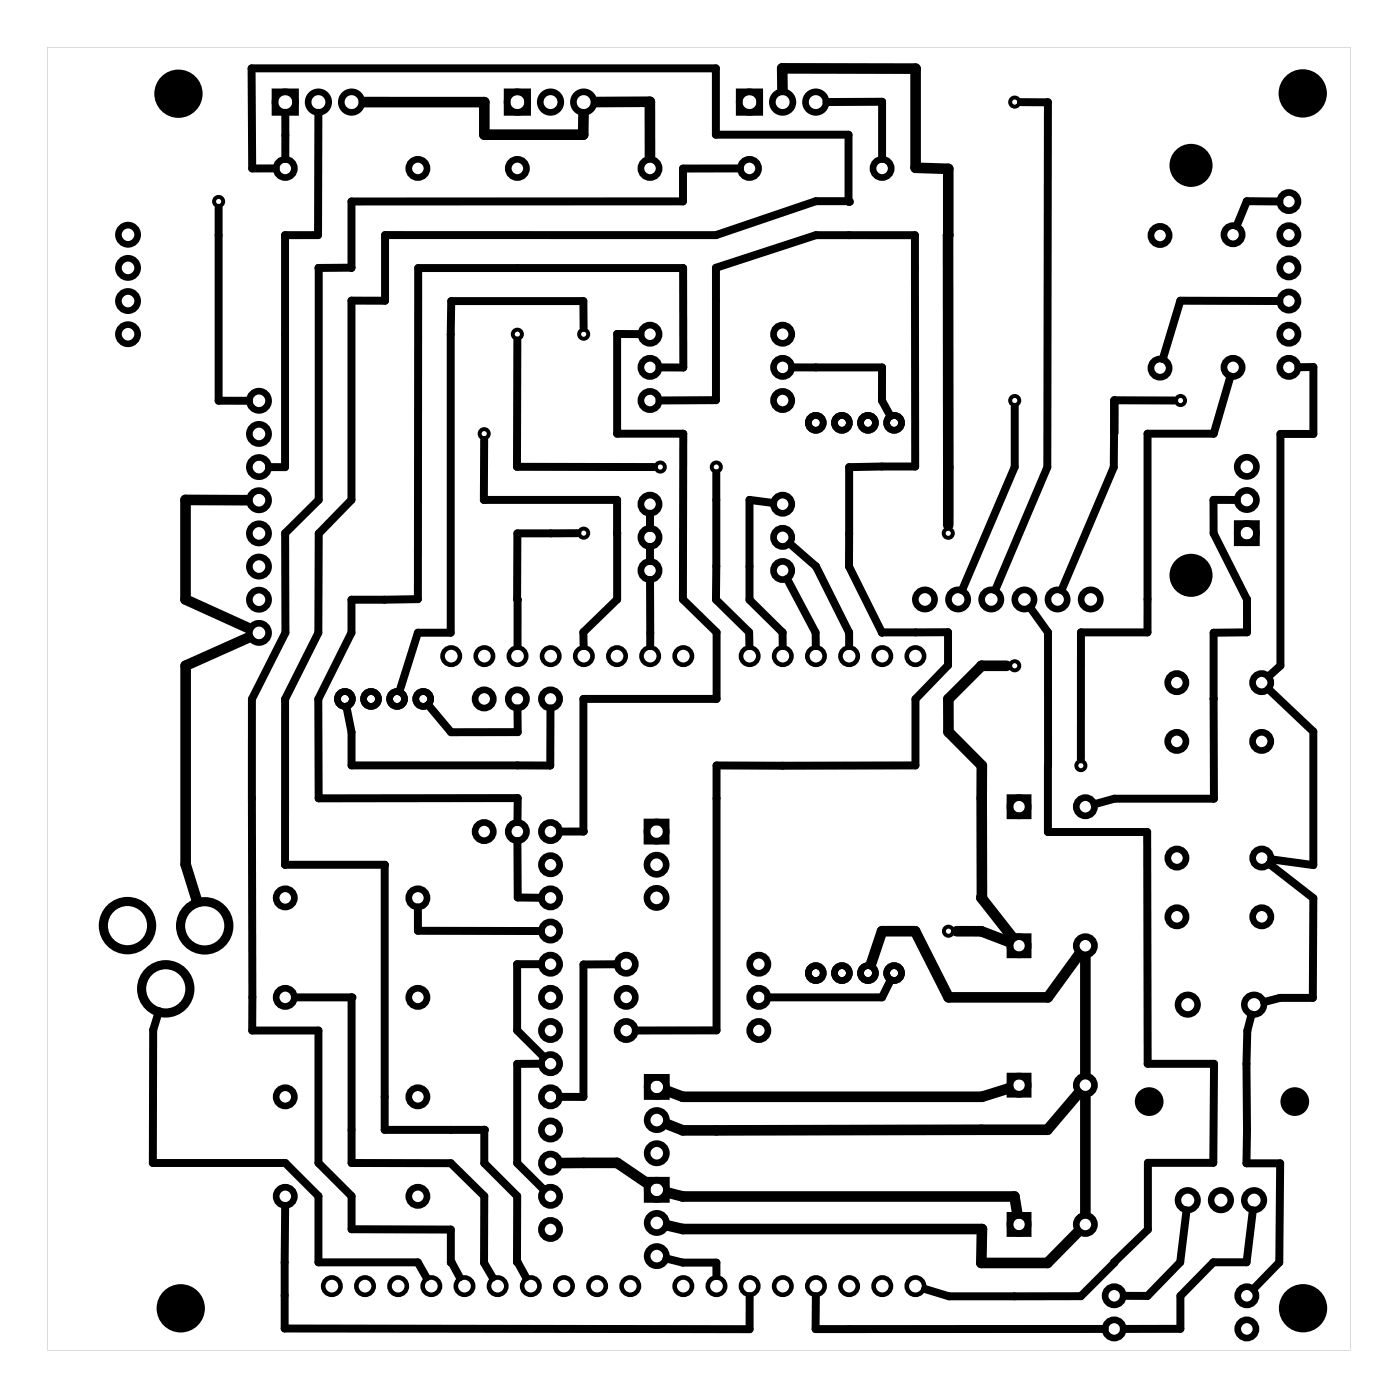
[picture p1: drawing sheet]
<svg xmlns="http://www.w3.org/2000/svg" width="107mm" height="107mm" viewBox="0 0 107 107" stroke-linecap="round" stroke-linejoin="round" font-family="sans-serif">
<g fill="#000">
<path d="M3.6 3.6h99.8v99.8h-99.8zM3.6 3.6v99.8h99.8v-99.8z"/>
<circle cx="65" cy="15.5" r=".3"/>
<circle cx="26.9" cy="76.4" r=".3"/>
<circle cx="37.1" cy="86.6" r=".3"/>
</g>
<g fill="none" stroke="#000" stroke-width=".3">
<circle cx="16.7" cy="15.4" r=".35"/>
<circle cx="77.7" cy="7.8" r=".35"/>
<circle cx="37.1" cy="33.2" r=".35"/>
<circle cx="39.6" cy="25.6" r=".35"/>
<circle cx="44.7" cy="25.6" r=".35"/>
<circle cx="50.6" cy="35.8" r=".35"/>
<circle cx="54.9" cy="35.8" r=".35"/>
<circle cx="77.7" cy="30.7" r=".35"/>
<circle cx="90.4" cy="30.7" r=".35"/>
<circle cx="44.7" cy="40.8" r=".35"/>
<circle cx="72.6" cy="40.9" r=".35"/>
<circle cx="77.7" cy="51" r=".35"/>
<circle cx="82.8" cy="58.6" r=".35"/>
<circle cx="72.7" cy="71.3" r=".35"/>
</g>
<g fill="none" stroke="#000" stroke-width=".51">
<path d="M21.1 7h1.5v1.6h-1.5zM38.8 7h1.6v1.6h-1.6zM56.6 7h1.6v1.6h-1.6zM94.8 40.1h1.4v1.5h-1.4zM49.6 63h1.4v1.4h-1.4zM77.4 61.1h1.4v1.4h-1.4zM77.4 71.8h1.4v1.3h-1.4zM49.6 82.5h1.4v1.5h-1.4zM49.6 90.4h1.4v1.5h-1.4zM77.4 93.1h1.4v1.4h-1.4zM77.4 82.4h1.4v1.4h-1.4z"/>
<circle cx="9.8" cy="18" r=".74"/>
<circle cx="21.9" cy="7.8" r=".79"/>
<circle cx="21.9" cy="12.9" r=".7"/>
<circle cx="24.4" cy="7.8" r=".79"/>
<circle cx="26.9" cy="7.8" r=".79"/>
<circle cx="32" cy="12.9" r=".7"/>
<circle cx="39.6" cy="7.8" r=".79"/>
<circle cx="39.6" cy="12.9" r=".7"/>
<circle cx="42.2" cy="7.8" r=".79"/>
<circle cx="44.7" cy="7.8" r=".79"/>
<circle cx="49.8" cy="12.9" r=".7"/>
<circle cx="57.4" cy="7.8" r=".79"/>
<circle cx="57.4" cy="12.9" r=".7"/>
<circle cx="60" cy="7.8" r=".79"/>
<circle cx="62.5" cy="7.8" r=".79"/>
<circle cx="67.6" cy="12.9" r=".7"/>
<circle cx="88.9" cy="18" r=".7"/>
<circle cx="94.5" cy="18" r=".7"/>
<circle cx="98.7" cy="15.4" r=".7"/>
<circle cx="98.7" cy="18" r=".7"/>
<circle cx="9.8" cy="20.5" r=".74"/>
<circle cx="9.8" cy="23.1" r=".74"/>
<circle cx="9.8" cy="25.6" r=".74"/>
<circle cx="19.8" cy="33.2" r=".74"/>
<circle cx="19.8" cy="30.7" r=".74"/>
<circle cx="19.8" cy="35.8" r=".74"/>
<circle cx="19.8" cy="38.3" r=".74"/>
<circle cx="49.8" cy="28.1" r=".7"/>
<circle cx="49.8" cy="30.7" r=".7"/>
<circle cx="49.8" cy="25.6" r=".7"/>
<circle cx="49.8" cy="38.6" r=".7"/>
<circle cx="60" cy="25.6" r=".7"/>
<circle cx="60" cy="30.7" r=".7"/>
<circle cx="60" cy="28.1" r=".7"/>
<circle cx="60" cy="38.6" r=".7"/>
<circle cx="62.5" cy="32.4" r=".57"/>
<circle cx="64.5" cy="32.4" r=".57"/>
<circle cx="66.5" cy="32.4" r=".57"/>
<circle cx="68.5" cy="32.4" r=".57"/>
<circle cx="88.9" cy="28.2" r=".7"/>
<circle cx="94.5" cy="28.1" r=".7"/>
<circle cx="95.5" cy="35.8" r=".74"/>
<circle cx="95.5" cy="38.3" r=".74"/>
<circle cx="98.7" cy="23.1" r=".7"/>
<circle cx="98.7" cy="28.1" r=".7"/>
<circle cx="98.7" cy="20.5" r=".7"/>
<circle cx="98.7" cy="25.6" r=".7"/>
<circle cx="19.8" cy="43.4" r=".74"/>
<circle cx="19.8" cy="48.5" r=".74"/>
<circle cx="19.8" cy="40.9" r=".74"/>
<circle cx="19.8" cy="45.9" r=".74"/>
<circle cx="26.4" cy="53.5" r=".57"/>
<circle cx="28.4" cy="53.5" r=".57"/>
<circle cx="30.4" cy="53.5" r=".57"/>
<circle cx="32.4" cy="53.5" r=".57"/>
<circle cx="37.1" cy="53.5" r=".7"/>
<circle cx="39.6" cy="53.5" r=".7"/>
<circle cx="42.2" cy="53.5" r=".7"/>
<circle cx="49.8" cy="41.2" r=".7"/>
<circle cx="49.8" cy="43.7" r=".7"/>
<circle cx="60" cy="43.7" r=".7"/>
<circle cx="60" cy="41.2" r=".7"/>
<circle cx="70.9" cy="45.9" r=".74"/>
<circle cx="73.4" cy="45.9" r=".74"/>
<circle cx="75.9" cy="45.9" r=".74"/>
<circle cx="78.5" cy="45.9" r=".74"/>
<circle cx="81" cy="45.9" r=".74"/>
<circle cx="83.6" cy="45.9" r=".74"/>
<circle cx="90.1" cy="56.8" r=".7"/>
<circle cx="90.1" cy="52.3" r=".7"/>
<circle cx="95.5" cy="40.8" r=".74"/>
<circle cx="96.6" cy="56.8" r=".7"/>
<circle cx="96.6" cy="52.3" r=".7"/>
<circle cx="21.9" cy="76.4" r=".7"/>
<circle cx="21.9" cy="68.8" r=".7"/>
<circle cx="32" cy="76.4" r=".7"/>
<circle cx="32" cy="68.8" r=".7"/>
<circle cx="37.1" cy="63.7" r=".7"/>
<circle cx="39.6" cy="63.7" r=".7"/>
<circle cx="42.2" cy="66.2" r=".7"/>
<circle cx="42.2" cy="73.9" r=".7"/>
<circle cx="42.2" cy="68.8" r=".7"/>
<circle cx="42.2" cy="76.4" r=".7"/>
<circle cx="42.2" cy="78.9" r=".7"/>
<circle cx="42.2" cy="71.3" r=".7"/>
<circle cx="42.2" cy="63.7" r=".7"/>
<circle cx="48" cy="78.9" r=".7"/>
<circle cx="48" cy="76.4" r=".7"/>
<circle cx="48" cy="73.9" r=".7"/>
<circle cx="50.3" cy="66.2" r=".74"/>
<circle cx="50.3" cy="63.7" r=".74"/>
<circle cx="50.3" cy="68.8" r=".74"/>
<circle cx="58.1" cy="76.4" r=".7"/>
<circle cx="58.1" cy="78.9" r=".7"/>
<circle cx="58.1" cy="73.9" r=".7"/>
<circle cx="62.5" cy="74.5" r=".57"/>
<circle cx="64.5" cy="74.5" r=".57"/>
<circle cx="66.5" cy="74.5" r=".57"/>
<circle cx="68.5" cy="74.5" r=".57"/>
<circle cx="78.1" cy="61.8" r=".7"/>
<circle cx="78.1" cy="72.4" r=".7"/>
<circle cx="83.1" cy="72.4" r=".7"/>
<circle cx="83.1" cy="61.8" r=".7"/>
<circle cx="90.2" cy="70.2" r=".7"/>
<circle cx="90.2" cy="65.7" r=".7"/>
<circle cx="96.7" cy="70.2" r=".7"/>
<circle cx="96.7" cy="65.7" r=".7"/>
<circle cx="21.9" cy="84" r=".7"/>
<circle cx="21.9" cy="91.6" r=".7"/>
<circle cx="32" cy="84" r=".7"/>
<circle cx="32" cy="91.6" r=".7"/>
<circle cx="42.2" cy="81.5" r=".7"/>
<circle cx="42.2" cy="91.6" r=".7"/>
<circle cx="42.2" cy="89.1" r=".7"/>
<circle cx="42.2" cy="84" r=".7"/>
<circle cx="42.2" cy="86.6" r=".7"/>
<circle cx="42.2" cy="94.2" r=".7"/>
<circle cx="50.3" cy="85.8" r=".74"/>
<circle cx="50.3" cy="93.7" r=".74"/>
<circle cx="50.3" cy="91.1" r=".74"/>
<circle cx="50.3" cy="83.3" r=".74"/>
<circle cx="50.3" cy="96.2" r=".74"/>
<circle cx="50.3" cy="88.3" r=".74"/>
<circle cx="78.1" cy="93.8" r=".7"/>
<circle cx="78.1" cy="83.1" r=".7"/>
<circle cx="83.1" cy="93.8" r=".7"/>
<circle cx="83.1" cy="83.1" r=".7"/>
<circle cx="85.4" cy="99.3" r=".7"/>
<circle cx="95.5" cy="99.3" r=".7"/>
<circle cx="85.4" cy="101.8" r=".7"/>
<circle cx="95.5" cy="101.8" r=".7"/>
</g>
<g fill="none" stroke="#000" stroke-width=".35">
<circle cx="34.6" cy="50.3" r=".66"/>
<circle cx="37.1" cy="50.3" r=".66"/>
<circle cx="39.6" cy="50.3" r=".66"/>
<circle cx="42.2" cy="50.3" r=".66"/>
<circle cx="44.7" cy="50.3" r=".66"/>
<circle cx="47.3" cy="50.3" r=".66"/>
<circle cx="49.8" cy="50.3" r=".66"/>
<circle cx="52.3" cy="50.3" r=".66"/>
<circle cx="57.4" cy="50.3" r=".66"/>
<circle cx="60" cy="50.3" r=".66"/>
<circle cx="62.5" cy="50.3" r=".66"/>
<circle cx="65" cy="50.3" r=".66"/>
<circle cx="67.6" cy="50.3" r=".66"/>
<circle cx="70.1" cy="50.3" r=".66"/>
<circle cx="25.4" cy="98.5" r=".66"/>
<circle cx="28" cy="98.5" r=".66"/>
<circle cx="30.5" cy="98.5" r=".66"/>
<circle cx="33" cy="98.5" r=".66"/>
<circle cx="35.6" cy="98.5" r=".66"/>
<circle cx="38.1" cy="98.5" r=".66"/>
<circle cx="40.7" cy="98.5" r=".66"/>
<circle cx="43.2" cy="98.5" r=".66"/>
<circle cx="45.7" cy="98.5" r=".66"/>
<circle cx="48.3" cy="98.5" r=".66"/>
<circle cx="52.3" cy="98.5" r=".66"/>
<circle cx="54.9" cy="98.5" r=".66"/>
<circle cx="57.4" cy="98.5" r=".66"/>
<circle cx="60" cy="98.5" r=".66"/>
<circle cx="62.5" cy="98.5" r=".66"/>
<circle cx="65" cy="98.5" r=".66"/>
<circle cx="67.6" cy="98.5" r=".66"/>
<circle cx="70.1" cy="98.5" r=".66"/>
</g>
<g fill="none" stroke="#000" stroke-width=".08">
<circle cx="34.6" cy="50.3" r=".66"/>
<circle cx="37.1" cy="50.3" r=".66"/>
<circle cx="39.6" cy="50.3" r=".66"/>
<circle cx="42.2" cy="50.3" r=".66"/>
<circle cx="44.7" cy="50.3" r=".66"/>
<circle cx="47.3" cy="50.3" r=".66"/>
<circle cx="49.8" cy="50.3" r=".66"/>
<circle cx="52.3" cy="50.3" r=".66"/>
<circle cx="57.4" cy="50.3" r=".66"/>
<circle cx="60" cy="50.3" r=".66"/>
<circle cx="62.5" cy="50.3" r=".66"/>
<circle cx="65" cy="50.3" r=".66"/>
<circle cx="67.6" cy="50.3" r=".66"/>
<circle cx="70.1" cy="50.3" r=".66"/>
<circle cx="25.4" cy="98.5" r=".66"/>
<circle cx="28" cy="98.5" r=".66"/>
<circle cx="30.5" cy="98.5" r=".66"/>
<circle cx="33" cy="98.5" r=".66"/>
<circle cx="35.6" cy="98.5" r=".66"/>
<circle cx="38.1" cy="98.5" r=".66"/>
<circle cx="40.7" cy="98.5" r=".66"/>
<circle cx="43.2" cy="98.5" r=".66"/>
<circle cx="45.7" cy="98.5" r=".66"/>
<circle cx="48.3" cy="98.5" r=".66"/>
<circle cx="52.3" cy="98.5" r=".66"/>
<circle cx="54.9" cy="98.5" r=".66"/>
<circle cx="57.4" cy="98.5" r=".66"/>
<circle cx="60" cy="98.5" r=".66"/>
<circle cx="62.5" cy="98.5" r=".66"/>
<circle cx="65" cy="98.5" r=".66"/>
<circle cx="67.6" cy="98.5" r=".66"/>
<circle cx="70.1" cy="98.5" r=".66"/>
</g>
<g fill="none" stroke="#000" stroke-width=".7" stroke-linecap="butt">
<circle cx="9.8" cy="70.9" r="1.85"/>
<circle cx="12.7" cy="75.7" r="1.85"/>
<circle cx="15.7" cy="70.9" r="1.85"/>
</g>
<g fill="none" stroke="#000" stroke-width=".5">
<circle cx="91" cy="77" r=".75"/>
<circle cx="96.1" cy="77" r=".75"/>
<circle cx="91" cy="91.9" r=".75"/>
<circle cx="93.5" cy="91.9" r=".75"/>
<circle cx="96.1" cy="91.9" r=".75"/>
</g>
<g fill="#000">
<circle cx="13.7" cy="7.2" r="1.85"/>
<circle cx="91.2" cy="12.7" r="1.65"/>
<circle cx="99.8" cy="7.2" r="1.85"/>
<circle cx="91.2" cy="44.1" r="1.65"/>
<circle cx="88" cy="84.4" r="1.1"/>
<circle cx="99.2" cy="84.4" r="1.1"/>
<circle cx="13.8" cy="100.2" r="1.85"/>
<circle cx="99.8" cy="100.2" r="1.85"/>
</g>
<g fill="none" stroke="#000" stroke-width=".81">
<path d="M27.9 7.8h9.2v2.5h7.6v-1.5M45.7 7.8h4.1v4.2M59.9 6.9v-1.7l10.2 .1v7.6h2.5v5.1M72.6 18v22.2M72.6 18h.1M18.9 38.3h-4.7v7.6l4.8 2.2M19 48.9l-4.8 2.1v15.2l.9 2.9M75.2 51l-2.6 2.6 .1 2.5 2.5 2.5v10.2l2.3 3M75.2 51h.1M77.1 51h-1.9M73.3 71.3h1.9l2.1 .8M82.6 73.2l-2.3 3.2h-7.6l-2.6-5.1h-2.5l-.9 2.5"/>
<path d="M83.1 73.3v9M43 89.1h4.3l2.3 1.5M51.2 91.4l1.1 .3h25.4l.2 1.2M51.2 93.9l1.1 .2h22.9v2.6h5l2.3-2.3M77.2 83.4l-2 .6h-22.9l-1.1-.4M82.6 83.8l-2.4 2.7-27.9 .1-1.1-.5M83.1 84v8.9"/>
</g>
<g fill="none" stroke="#000" stroke-width=".61">
<path d="M16.7 15.9v14.8h2.4M21.1 12.9h-1.8v-7.7h35.5v5.1h10.2v5.2l-2.5-.1-7.7 2.6h-25.3v5h-2.6v15.3l-2.5 2.6v7.6l-2.6 5.1v12.6h7.7v20.4l7.6-.1v2.6l2.5 2.5v5.1l.7 1.1M21.9 8.6v3.6M24.4 8.6v9.4h-2.6v17.8h-1.2M56.7 12.9h-4.4v2.5h-25.4v5.1M63.3 7.8h4.3v4.4M78.2 7.8h2.1l-.1 28-4 9.4M98 15.4h-2.5l-.8 1.9M26.9 20.5h-2.5v17.8l-2.6 2.5 .1 7.7-2.6 5.1v7.6M37.1 33.7v4.6h10.2v7.6l-2.6 2.5v1.1M39.6 26.1v9.7h10.5M44.7 25.1v-2h-10.1l-.1 25.4h-2.5l-1.4 4.5"/>
<path d="M49.1 25.6h-1.8v7.6h5v12.7l2.6 2.5v5.1h-10.2v10.2M49.8 39.4v1M50.5 30.7h4.3v-10.2l7.7-2.5h7.6v17.7l-5.1 .1v7.6l2.6 5.1 5-.1v2.6l-2.5 2.6v5h-15.2v20.3h-6.2M50.5 28.1l1.8 .1v-7.7h-20.3v25.4h-5.1v2.6l-2.5 5.1v7.6l15.3-.1-.1 1.9M54.9 36.3l-.1 9.6 2.6 2.5v1.1M59.2 38.5l-1.8-.2v7.6l2.5 2.5M60.7 28.1h6.9v2.6l.6 1.2M77.7 31.2v4.6l-4 9.4M85.4 30.7v2.5M85.4 30.7h4.5M85.4 30.7l-.1 5.1-4 9.4M94.3 28.8l-1.3 4.4h-5.1v15.2h-5.1v9.8"/>
<path d="M94.7 38.3h-1.7v2.6l2.5 5M98 23.1l-7.6-.1-1.3 4.5M99.5 28.1h1.1v5.1h-2.5v17.8l-.9 .8M26.5 54.1l.4 2v2.5h15.3v-4.3M32.8 54l1.8 2.1h5.1l-.1-1.8M44.2 40.8l-4.6 .1v8.6M47.3 40.8h.1M49.8 41.9v1.1M49.8 44.4v5.1M59.9 48.4h.1M59.9 48.4l.1 1.1M60.3 44.3l2.2 4.2v1"/>
<path d="M60.5 41.6l2 1.8 2.5 5M65 48.4h.1M65 48.4v1.1M78.9 46.5l1.4 1.9v15.3h7.6v17.8h5.1l-.1 7.6h-5v5.1l-5.1 5.1h-10.1l-1.8-.6M80.3 58.6h.1M93 53.5v7.7h-7.6l-1.6 .4M93 53.5h.1M95.5 45.9h.1M95.5 45.9v2.5l-2.5 .1v5M97.2 52.8l3.4 3.2v10.3l-3.2-.5M12.2 77.5l-.5 1.4v10.2h10.2l2.5 2.5v5.1h7.6l.7 1.2M19.3 61.2v17.7h5.1v10.2l2.5 2.5v2.6h7.6v2.5l.7 1.1"/>
<path d="M19.3 61.2h.1M22.6 76.4h4.3v12.7h7.6l2.6 2.5v5.1l.6 1.2M32 69.5v1.8h9.4M39.6 64.4l.1 4.4h1.7M41.4 73.9h-1.8v5l2.1 2.1M44.7 63.7h.1M44.7 63.7h-1.8M47.2 73.9h-2.5v10.1h-1.8M68.2 75.1l-.6 1.3h-8.7M95.9 77.7l-.4 1.3v10.1h2.6l-.1 7.6-2 2M97.2 66.2l3.4 2.6v7.6h-2.5M98.1 76.4l-1.3 .4"/>
<path d="M21.8 92.4v9.4h35.6v-2.5M41.4 81.5h-1.8v7.6l2.1 2M51.1 96.4l1.2 .3h2.6v1.1M62.5 99.3v2.5h22.1M90.9 92.7l-.5 4-2.5 2.6h-1.8M96 92.7l-.5 4h-2.6l-2.5 2.6v2.5h-4.3"/>
</g>
</svg>
